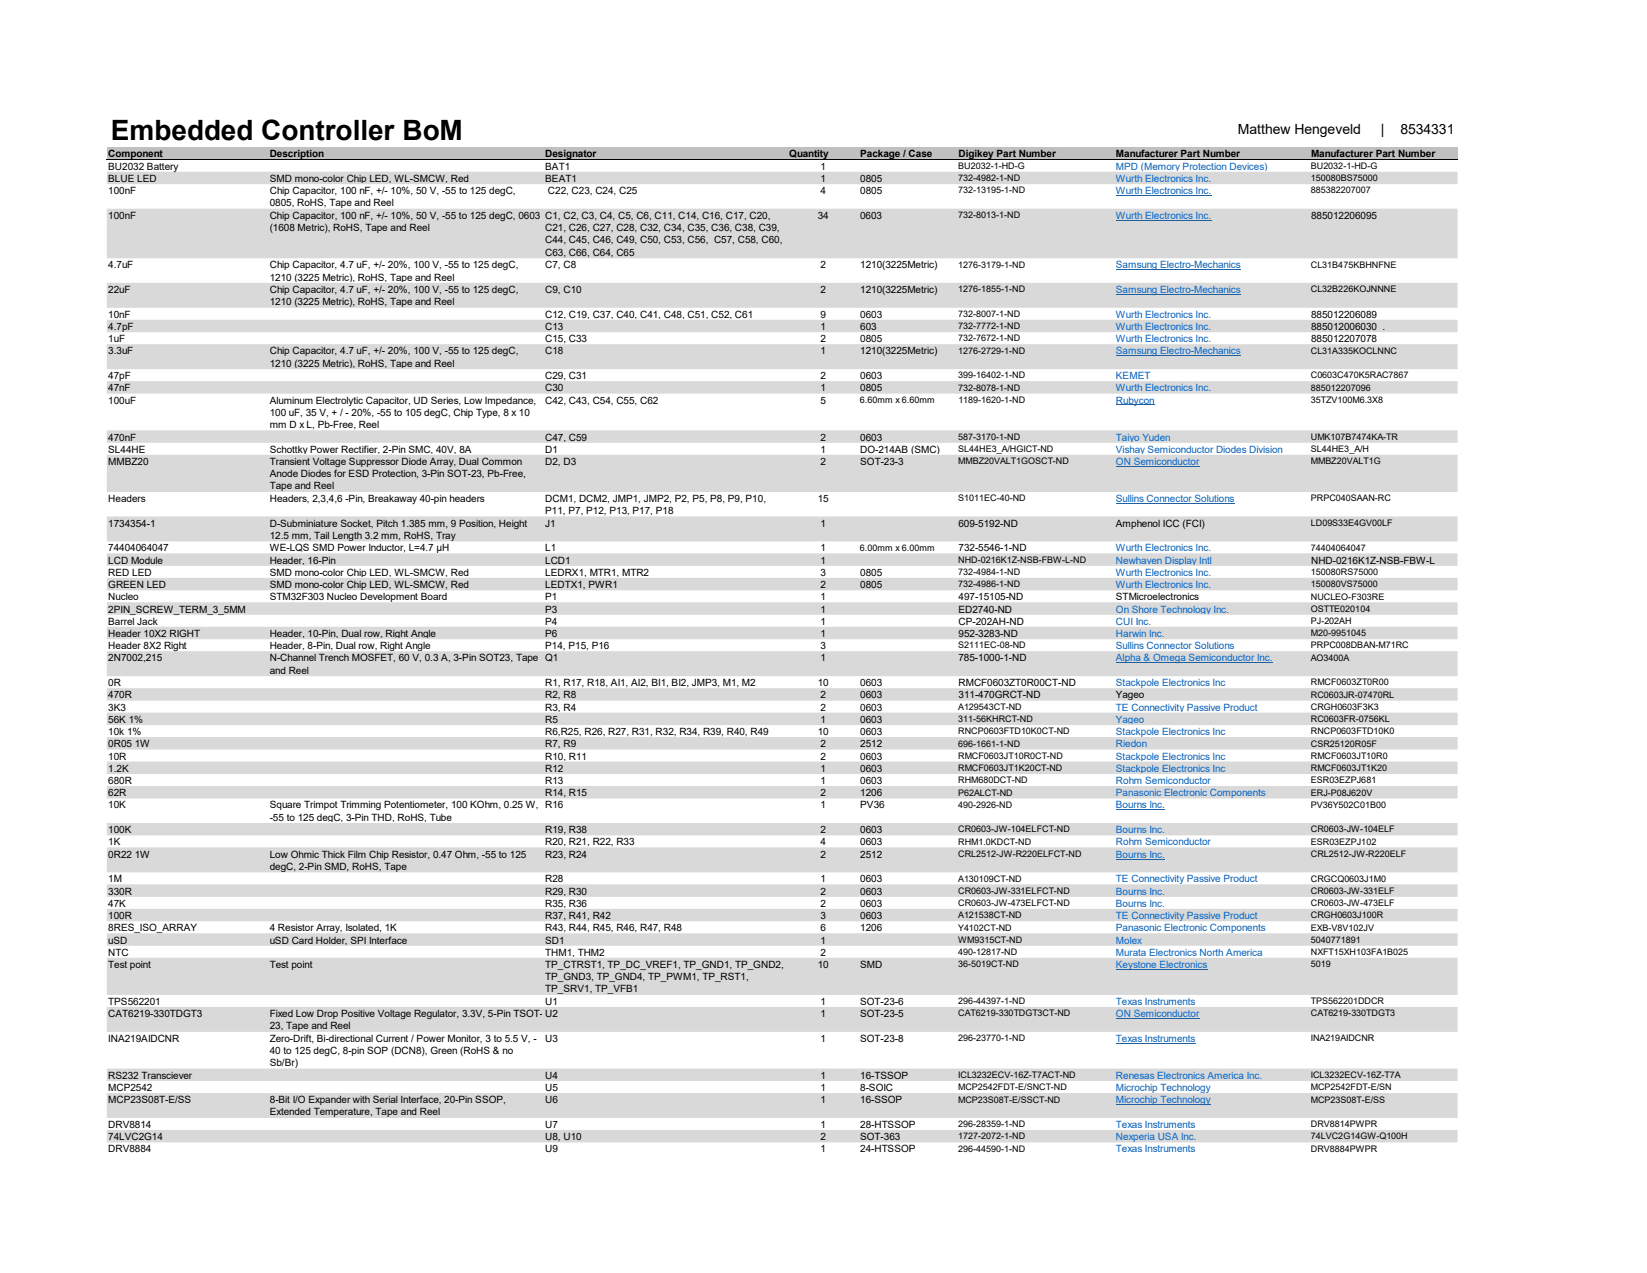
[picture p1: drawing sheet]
<svg xmlns="http://www.w3.org/2000/svg" width="279mm" height="216mm" viewBox="0 0 279 216" stroke-linecap="round" stroke-linejoin="round" font-family="sans-serif">
<defs><g id="words">
<text font-size="4.8" x="18.8" y="23.8">Embedded Controller BoM</text>
<g font-size="2.4">
<text x="210" y="22.8">Matthew Hengeveld</text>
<text x="234.2" y="22.8">|</text>
<text x="237.6" y="22.8">8534331</text>
</g>
<g font-size="1.7">
<text x="18.4" y="26.7">Component</text>
<text x="18.4" y="28.8">BU2032 Battery</text>
<text x="45.8" y="26.7">Description</text>
<text x="92.5" y="26.7">Designator</text>
<text x="92.5" y="28.8">BAT1</text>
<text x="133.9" y="26.7">Quantity</text>
<text x="139.2" y="28.8">1</text>
<text x="145.9" y="26.7">Package / Case</text>
<text x="162.6" y="26.7">Digikey Part Number</text>
<text x="189.3" y="26.7">Manufacturer Part Number</text>
<text x="222.4" y="26.7">Manufacturer Part Number</text>
<text x="18.4" y="30.9">BLUE LED</text>
<text x="18.4" y="32.9">100nF</text>
<text x="45.8" y="32.9">Chip Capacitor, 100 nF, +/- 10%, 50 V, -55 to 125 degC,</text>
<text x="45.8" y="30.9">SMD mono-color Chip LED, WL-SMCW, Red</text>
<text x="45.8" y="35">0805, RoHS, Tape and Reel</text>
<text x="92.5" y="30.9">BEAT1</text>
<text x="93" y="32.9">C22, C23, C24, C25</text>
<text x="139.2" y="30.9">1</text>
<text x="139.2" y="32.9">4</text>
<text x="145.9" y="32.9">0805</text>
<text x="145.9" y="30.9">0805</text>
<text x="18.4" y="37.1">100nF</text>
<text x="45.8" y="37.1">Chip Capacitor, 100 nF, +/- 10%, 50 V, -55 to 125 degC, 0603 C1, C2, C3, C4, C5, C6, C11, C14, C16, C17, C20,</text>
<text x="45.8" y="39.2">(1608 Metric), RoHS, Tape and Reel</text>
<text x="92.5" y="39.2">C21, C26, C27, C28, C32, C34, C35, C36, C38, C39,</text>
<text x="92.5" y="41.3">C44, C45, C46, C49, C50, C53, C56, C57, C58, C60,</text>
<text x="138.7" y="37.1">34</text>
<text x="145.9" y="37.1">0603</text>
<text x="222.4" y="37.1">885012206095</text>
<text x="18.4" y="45.5">4.7uF</text>
<text x="45.8" y="45.5">Chip Capacitor, 4.7 uF, +/- 20%, 100 V, -55 to 125 degC,</text>
<text x="45.8" y="47.6">1210 (3225 Metric), RoHS, Tape and Reel</text>
<text x="92.5" y="43.3">C63, C66, C64, C65</text>
<text x="92.5" y="45.5">C7, C8</text>
<text x="139.2" y="45.5">2</text>
<text x="145.9" y="45.5">1210(3225Metric)</text>
<text x="18.4" y="49.7">22uF</text>
<text x="18.4" y="53.9">10nF</text>
<text x="45.8" y="49.7">Chip Capacitor, 4.7 uF, +/- 20%, 100 V, -55 to 125 degC,</text>
<text x="45.8" y="51.8">1210 (3225 Metric), RoHS, Tape and Reel</text>
<text x="92.5" y="49.7">C9, C10</text>
<text x="92.5" y="53.9">C12, C19, C37, C40, C41, C48, C51, C52, C61</text>
<text x="139.2" y="49.7">2</text>
<text x="139.2" y="53.9">9</text>
<text x="145.9" y="49.7">1210(3225Metric)</text>
<text x="145.9" y="53.9">0603</text>
<text x="222.4" y="53.9">885012206089</text>
<text x="18.4" y="56">4.7pF</text>
<text x="18.4" y="58">1uF</text>
<text x="92.5" y="56">C13</text>
<text x="92.5" y="58">C15, C33</text>
<text x="139.2" y="56">1</text>
<text x="139.2" y="58">2</text>
<text x="145.9" y="56">603</text>
<text x="145.9" y="58">0805</text>
<text x="222.4" y="56">885012006030 .</text>
<text x="222.4" y="58">885012207078</text>
<text x="18.4" y="60.1">3.3uF</text>
<text x="18.4" y="64.3">47pF</text>
<text x="45.8" y="60.1">Chip Capacitor, 4.7 uF, +/- 20%, 100 V, -55 to 125 degC,</text>
<text x="45.8" y="62.2">1210 (3225 Metric), RoHS, Tape and Reel</text>
<text x="92.5" y="60.1">C18</text>
<text x="92.5" y="64.3">C29, C31</text>
<text x="139.2" y="60.1">1</text>
<text x="139.2" y="64.3">2</text>
<text x="145.9" y="64.3">0603</text>
<text x="145.9" y="60.1">1210(3225Metric)</text>
<text x="18.4" y="66.4">47nF</text>
<text x="18.4" y="68.5">100uF</text>
<text x="45.8" y="68.5">Aluminum Electrolytic Capacitor, UD Series, Low Impedance,</text>
<text x="45.8" y="70.5">100 uF, 35 V, + / - 20%, -55 to 105 degC, Chip Type, 8 x 10</text>
<text x="92.5" y="66.4">C30</text>
<text x="92.5" y="68.5">C42, C43, C54, C55, C62</text>
<text x="139.2" y="66.4">1</text>
<text x="139.2" y="68.5">5</text>
<text x="145.9" y="66.4">0805</text>
<text x="18.4" y="74.7">470nF</text>
<text x="18.4" y="76.8">SL44HE</text>
<text x="45.8" y="72.6">mm D x L, Pb-Free, Reel</text>
<text x="45.8" y="76.8">Schottky Power Rectifier, 2-Pin SMC, 40V, 8A</text>
<text x="92.5" y="74.7">C47, C59</text>
<text x="92.5" y="76.8">D1</text>
<text x="139.2" y="74.7">2</text>
<text x="139.2" y="76.8">1</text>
<text x="145.9" y="74.7">0603</text>
<text x="145.9" y="76.8">DO-214AB (SMC)</text>
<text x="18.4" y="78.9">MMBZ20</text>
<text x="45.8" y="80.9">Anode Diodes for ESD Protection, 3-Pin SOT-23, Pb-Free,</text>
<text x="45.8" y="83">Tape and Reel</text>
<text x="45.8" y="78.9">Transient Voltage Suppressor Diode Array, Dual Common</text>
<text x="92.5" y="78.9">D2, D3</text>
<text x="139.2" y="78.9">2</text>
<text x="145.9" y="78.9">SOT-23-3</text>
<text x="18.4" y="85.1">Headers</text>
<text x="18.4" y="89.3">1734354-1</text>
<text x="45.8" y="85.1">Headers, 2,3,4,6 -Pin, Breakaway 40-pin headers</text>
<text x="45.8" y="89.3">D-Subminiature Socket, Pitch 1.385 mm, 9 Position, Height</text>
<text x="92.5" y="87.2">P11, P7, P12, P13, P17, P18</text>
<text x="92.5" y="89.3">J1</text>
<text x="92.5" y="85.1">DCM1, DCM2, JMP1, JMP2, P2, P5, P8, P9, P10,</text>
<text x="138.7" y="85.1">15</text>
<text x="139.2" y="89.3">1</text>
<text x="162.6" y="89.3">609-5192-ND</text>
<text x="189.3" y="89.3">Amphenol ICC (FCI)</text>
<text x="18.4" y="93.5">74404064047</text>
<text x="18.4" y="95.6">LCD Module</text>
<text x="45.8" y="91.4">12.5 mm, Tail Length 3.2 mm, RoHS, Tray</text>
<text x="45.8" y="93.5">WE-LQS SMD Power Inductor, L=4.7 µH</text>
<text x="45.8" y="95.6">Header, 16-Pin</text>
<text x="92.5" y="93.5">L1</text>
<text x="92.5" y="95.6">LCD1</text>
<text x="139.2" y="93.5">1</text>
<text x="139.2" y="95.6">1</text>
<text x="162.6" y="93.5">732-5546-1-ND</text>
<text x="222.4" y="95.6">NHD-0216K1Z-NSB-FBW-L</text>
<text x="18.4" y="97.7">RED LED</text>
<text x="18.4" y="99.7">GREEN LED</text>
<text x="18.4" y="101.8">Nucleo</text>
<text x="45.8" y="97.7">SMD mono-color Chip LED, WL-SMCW, Red</text>
<text x="45.8" y="99.7">SMD mono-color Chip LED, WL-SMCW, Red</text>
<text x="45.8" y="101.8">STM32F303 Nucleo Development Board</text>
<text x="92.5" y="97.7">LEDRX1, MTR1, MTR2</text>
<text x="92.5" y="99.7">LEDTX1, PWR1</text>
<text x="92.5" y="101.8">P1</text>
<text x="139.2" y="97.7">3</text>
<text x="139.2" y="99.7">2</text>
<text x="139.2" y="101.8">1</text>
<text x="145.9" y="97.7">0805</text>
<text x="145.9" y="99.7">0805</text>
<text x="162.6" y="101.8">497-15105-ND</text>
<text x="189.3" y="101.8">STMicroelectronics</text>
<text x="18.4" y="103.9">2PIN_SCREW_TERM_3_5MM</text>
<text x="18.4" y="106">Barrel Jack</text>
<text x="92.5" y="103.9">P3</text>
<text x="92.5" y="106">P4</text>
<text x="139.2" y="103.9">1</text>
<text x="139.2" y="106">1</text>
<text x="162.6" y="103.9">ED2740-ND</text>
<text x="162.6" y="106">CP-202AH-ND</text>
<text x="18.4" y="108">Header 10X2 RIGHT</text>
<text x="18.4" y="110.1">Header 8X2 Right</text>
<text x="18.4" y="112.2">2N7002,215</text>
<text x="45.8" y="112.2">N-Channel Trench MOSFET, 60 V, 0.3 A, 3-Pin SOT23, Tape Q1</text>
<text x="45.8" y="108">Header, 10-Pin, Dual row, Right Angle</text>
<text x="45.8" y="110.1">Header, 8-Pin, Dual row, Right Angle</text>
<text x="92.5" y="108">P6</text>
<text x="92.5" y="110.1">P14, P15, P16</text>
<text x="139.2" y="112.2">1</text>
<text x="139.2" y="108">1</text>
<text x="139.2" y="110.1">3</text>
<text x="162.6" y="112.2">785-1000-1-ND</text>
<text x="162.6" y="108">952-3283-ND</text>
<text x="18.4" y="116.4">0R</text>
<text x="18.4" y="118.4">470R</text>
<text x="45.8" y="114.3">and Reel</text>
<text x="92.5" y="116.4">R1, R17, R18, AI1, AI2, BI1, BI2, JMP3, M1, M2</text>
<text x="92.5" y="118.4">R2, R8</text>
<text x="138.7" y="116.4">10</text>
<text x="139.2" y="118.4">2</text>
<text x="145.9" y="116.4">0603</text>
<text x="145.9" y="118.4">0603</text>
<text x="162.6" y="116.4">RMCF0603ZT0R00CT-ND</text>
<text x="162.6" y="118.4">311-470GRCT-ND</text>
<text x="189.3" y="118.4">Yageo</text>
<text x="18.4" y="120.5">3K3</text>
<text x="18.4" y="122.6">56K 1%</text>
<text x="18.4" y="124.7">10k 1%</text>
<text x="92.5" y="120.5">R3, R4</text>
<text x="92.5" y="122.6">R5</text>
<text x="92.5" y="124.7">R6,R25, R26, R27, R31, R32, R34, R39, R40, R49</text>
<text x="138.7" y="124.7">10</text>
<text x="139.2" y="120.5">2</text>
<text x="139.2" y="122.6">1</text>
<text x="145.9" y="120.5">0603</text>
<text x="145.9" y="122.6">0603</text>
<text x="145.9" y="124.7">0603</text>
<text x="18.4" y="126.7">0R05 1W</text>
<text x="18.4" y="128.8">10R</text>
<text x="18.4" y="130.9">1.2K</text>
<text x="92.5" y="126.7">R7, R9</text>
<text x="92.5" y="128.8">R10, R11</text>
<text x="92.5" y="130.9">R12</text>
<text x="139.2" y="126.7">2</text>
<text x="139.2" y="128.8">2</text>
<text x="139.2" y="130.9">1</text>
<text x="145.9" y="126.7">2512</text>
<text x="145.9" y="128.8">0603</text>
<text x="145.9" y="130.9">0603</text>
<text x="18.4" y="133">680R</text>
<text x="18.4" y="135">62R</text>
<text x="18.4" y="137.1">10K</text>
<text x="45.8" y="137.1">Square Trimpot Trimming Potentiometer, 100 KOhm, 0.25 W, R16</text>
<text x="92.5" y="133">R13</text>
<text x="92.5" y="135">R14, R15</text>
<text x="139.2" y="137.1">1</text>
<text x="139.2" y="133">1</text>
<text x="139.2" y="135">2</text>
<text x="145.9" y="133">0603</text>
<text x="145.9" y="135">1206</text>
<text x="145.9" y="137.1">PV36</text>
<text x="18.4" y="141.3">100K</text>
<text x="18.4" y="143.4">1K</text>
<text x="45.8" y="139.2">-55 to 125 degC, 3-Pin THD, RoHS, Tube</text>
<text x="92.5" y="141.3">R19, R38</text>
<text x="92.5" y="143.4">R20, R21, R22, R33</text>
<text x="139.2" y="141.3">2</text>
<text x="139.2" y="143.4">4</text>
<text x="145.9" y="141.3">0603</text>
<text x="145.9" y="143.4">0603</text>
<text x="18.4" y="145.5">0R22 1W</text>
<text x="18.4" y="149.6">1M</text>
<text x="45.8" y="145.5">Low Ohmic Thick Film Chip Resistor, 0.47 Ohm, -55 to 125</text>
<text x="45.8" y="147.5">degC, 2-Pin SMD, RoHS, Tape</text>
<text x="92.5" y="145.5">R23, R24</text>
<text x="92.5" y="149.6">R28</text>
<text x="139.2" y="145.5">2</text>
<text x="139.2" y="149.6">1</text>
<text x="145.9" y="145.5">2512</text>
<text x="145.9" y="149.6">0603</text>
<text x="18.4" y="151.7">330R</text>
<text x="18.4" y="153.8">47K</text>
<text x="18.4" y="155.9">100R</text>
<text x="92.5" y="151.7">R29, R30</text>
<text x="92.5" y="153.8">R35, R36</text>
<text x="92.5" y="155.9">R37, R41, R42</text>
<text x="139.2" y="151.7">2</text>
<text x="139.2" y="153.8">2</text>
<text x="139.2" y="155.9">3</text>
<text x="145.9" y="151.7">0603</text>
<text x="145.9" y="153.8">0603</text>
<text x="145.9" y="155.9">0603</text>
<text x="18.4" y="157.9">8RES_ISO_ARRAY</text>
<text x="18.4" y="160">uSD</text>
<text x="45.8" y="157.9">4 Resistor Array, Isolated, 1K</text>
<text x="45.8" y="160">uSD Card Holder, SPI Interface</text>
<text x="92.5" y="157.9">R43, R44, R45, R46, R47, R48</text>
<text x="92.5" y="160">SD1</text>
<text x="139.2" y="157.9">6</text>
<text x="139.2" y="160">1</text>
<text x="145.9" y="157.9">1206</text>
<text x="18.4" y="162.1">NTC</text>
<text x="18.4" y="164.2">Test point</text>
<text x="45.8" y="164.2">Test point</text>
<text x="92.5" y="162.1">THM1, THM2</text>
<text x="92.5" y="164.2">TP_CTRST1, TP_DC_VREF1, TP_GND1, TP_GND2,</text>
<text x="92.5" y="166.2">TP_GND3, TP_GND4, TP_PWM1, TP_RST1,</text>
<text x="138.7" y="164.2">10</text>
<text x="139.2" y="162.1">2</text>
<text x="145.9" y="164.2">SMD</text>
<text x="18.4" y="170.4">TPS562201</text>
<text x="18.4" y="172.5">CAT6219-330TDGT3</text>
<text x="45.8" y="172.5">Fixed Low Drop Positive Voltage Regulator, 3.3V, 5-Pin TSOT- U2</text>
<text x="92.5" y="168.3">TP_SRV1, TP_VFB1</text>
<text x="92.5" y="170.4">U1</text>
<text x="139.2" y="172.5">1</text>
<text x="139.2" y="170.4">1</text>
<text x="145.9" y="170.4">SOT-23-6</text>
<text x="145.9" y="172.5">SOT-23-5</text>
<text x="18.4" y="176.7">INA219AIDCNR</text>
<text x="45.8" y="174.6">23, Tape and Reel</text>
<text x="45.8" y="178.8">40 to 125 degC, 8-pin SOP (DCN8), Green (RoHS &amp; no</text>
<text x="45.8" y="176.7">Zero-Drift, Bi-directional Current / Power Monitor, 3 to 5.5 V, -</text>
<text x="92.5" y="176.7">U3</text>
<text x="139.2" y="176.7">1</text>
<text x="145.9" y="176.7">SOT-23-8</text>
<text x="18.4" y="183">RS232 Transciever</text>
<text x="18.4" y="185">MCP2542</text>
<text x="45.8" y="180.8">Sb/Br)</text>
<text x="92.5" y="183">U4</text>
<text x="92.5" y="185">U5</text>
<text x="139.2" y="183">1</text>
<text x="139.2" y="185">1</text>
<text x="145.9" y="183">16-TSSOP</text>
<text x="145.9" y="185">8-SOIC</text>
<text x="18.4" y="187.1">MCP23S08T-E/SS</text>
<text x="18.4" y="191.3">DRV8814</text>
<text x="45.8" y="189.2">Extended Temperature, Tape and Reel</text>
<text x="45.8" y="187.1">8-Bit I/O Expander with Serial Interface, 20-Pin SSOP,</text>
<text x="92.5" y="187.1">U6</text>
<text x="92.5" y="191.3">U7</text>
<text x="139.2" y="187.1">1</text>
<text x="139.2" y="191.3">1</text>
<text x="145.9" y="191.3">28-HTSSOP</text>
<text x="145.9" y="187.1">16-SSOP</text>
<text x="18.4" y="193.4">74LVC2G14</text>
<text x="18.4" y="195.5">DRV8884</text>
<text x="92.5" y="193.4">U8, U10</text>
<text x="92.5" y="195.5">U9</text>
<text x="139.2" y="193.4">2</text>
<text x="139.2" y="195.5">1</text>
<text x="145.9" y="193.4">SOT-363</text>
<text x="145.9" y="195.5">24-HTSSOP</text>
</g>
<g font-size="1.7" fill="#0563c1">
<text x="189.3" y="28.8">MPD (Memory Protection Devices)</text>
<text x="189.3" y="30.9">Wurth Electronics Inc.</text>
<text x="189.3" y="32.9">Wurth Electronics Inc.</text>
<text x="189.3" y="37.1">Wurth Electronics Inc.</text>
<text x="189.3" y="45.5">Samsung Electro-Mechanics</text>
<text x="189.3" y="49.7">Samsung Electro-Mechanics</text>
<text x="189.3" y="53.9">Wurth Electronics Inc.</text>
<text x="189.3" y="56">Wurth Electronics Inc.</text>
<text x="189.3" y="58">Wurth Electronics Inc.</text>
<text x="189.3" y="60.1">Samsung Electro-Mechanics</text>
<text x="189.3" y="64.3">KEMET</text>
<text x="189.3" y="66.4">Wurth Electronics Inc.</text>
<text x="189.3" y="68.5">Rubycon</text>
<text x="189.3" y="74.7">Taiyo Yuden</text>
<text x="189.3" y="76.8">Vishay Semiconductor Diodes Division</text>
<text x="189.3" y="78.9">ON Semiconductor</text>
<text x="189.3" y="85.1">Sullins Connector Solutions</text>
<text x="189.3" y="93.5">Wurth Electronics Inc.</text>
<text x="189.3" y="95.6">Newhaven Display Intl</text>
<text x="189.3" y="97.7">Wurth Electronics Inc.</text>
<text x="189.3" y="99.7">Wurth Electronics Inc.</text>
<text x="189.3" y="103.9">On Shore Technology Inc.</text>
<text x="189.3" y="106">CUI Inc.</text>
<text x="189.3" y="108">Harwin Inc.</text>
<text x="189.3" y="110.1">Sullins Connector Solutions</text>
<text x="189.3" y="112.2">Alpha &amp; Omega Semiconductor Inc.</text>
<text x="189.3" y="116.4">Stackpole Electronics Inc</text>
<text x="189.3" y="120.5">TE Connectivity Passive Product</text>
<text x="189.3" y="122.6">Yageo</text>
<text x="189.3" y="124.7">Stackpole Electronics Inc</text>
<text x="189.3" y="126.7">Riedon</text>
<text x="189.3" y="128.8">Stackpole Electronics Inc</text>
<text x="189.3" y="130.9">Stackpole Electronics Inc</text>
<text x="189.3" y="133">Rohm Semiconductor</text>
<text x="189.3" y="135">Panasonic Electronic Components</text>
<text x="189.3" y="137.1">Bourns Inc.</text>
<text x="189.3" y="141.3">Bourns Inc.</text>
<text x="189.3" y="143.4">Rohm Semiconductor</text>
<text x="189.3" y="145.5">Bourns Inc.</text>
<text x="189.3" y="149.6">TE Connectivity Passive Product</text>
<text x="189.3" y="151.7">Bourns Inc.</text>
<text x="189.3" y="153.8">Bourns Inc.</text>
<text x="189.3" y="155.9">TE Connectivity Passive Product</text>
<text x="189.3" y="157.9">Panasonic Electronic Components</text>
<text x="189.3" y="160">Molex</text>
<text x="189.3" y="162.1">Murata Electronics North America</text>
<text x="189.3" y="164.2">Keystone Electronics</text>
<text x="189.3" y="170.4">Texas Instruments</text>
<text x="189.3" y="172.5">ON Semiconductor</text>
<text x="189.3" y="176.7">Texas Instruments</text>
<text x="189.3" y="183">Renesas Electronics America Inc.</text>
<text x="189.3" y="185">Microchip Technology</text>
<text x="189.3" y="187.1">Microchip Technology</text>
<text x="189.3" y="191.3">Texas Instruments</text>
<text x="189.3" y="193.4">Nexperia USA Inc.</text>
<text x="189.3" y="195.5">Texas Instruments</text>
</g>
<g font-size="1.5">
<text x="162.6" y="28.7">BU2032-1-HD-G</text>
<text x="222.4" y="28.7">BU2032-1-HD-G</text>
<text x="162.6" y="30.7">732-4982-1-ND</text>
<text x="162.6" y="32.8">732-13195-1-ND</text>
<text x="222.4" y="30.7">150080BS75000</text>
<text x="222.4" y="32.8">885382207007</text>
<text x="162.6" y="37">732-8013-1-ND</text>
<text x="162.6" y="45.4">1276-3179-1-ND</text>
<text x="222.4" y="45.4">CL31B475KBHNFNE</text>
<text x="162.6" y="49.6">1276-1855-1-ND</text>
<text x="162.6" y="53.8">732-8007-1-ND</text>
<text x="222.4" y="49.6">CL32B226KOJNNNE</text>
<text x="162.6" y="55.8">732-7772-1-ND</text>
<text x="162.6" y="57.9">732-7672-1-ND</text>
<text x="162.6" y="60">1276-2729-1-ND</text>
<text x="222.4" y="60">CL31A335KOCLNNC</text>
<text x="162.6" y="64.2">399-16402-1-ND</text>
<text x="222.4" y="64.2">C0603C470K5RAC7867</text>
<text x="145.9" y="68.3">6.60mm x 6.60mm</text>
<text x="162.6" y="66.3">732-8078-1-ND</text>
<text x="162.6" y="68.3">1189-1620-1-ND</text>
<text x="222.4" y="66.3">885012207096</text>
<text x="222.4" y="68.3">35TZV100M6.3X8</text>
<text x="162.6" y="74.6">587-3170-1-ND</text>
<text x="162.6" y="76.7">SL44HE3_A/HGICT-ND</text>
<text x="222.4" y="74.6">UMK107B7474KA-TR</text>
<text x="222.4" y="76.7">SL44HE3_A/H</text>
<text x="162.6" y="78.7">MMBZ20VALT1GOSCT-ND</text>
<text x="222.4" y="78.7">MMBZ20VALT1G</text>
<text x="162.6" y="85">S1011EC-40-ND</text>
<text x="222.4" y="85">PRPC040SAAN-RC</text>
<text x="222.4" y="89.2">LD09S33E4GV00LF</text>
<text x="145.9" y="93.4">6.00mm x 6.00mm</text>
<text x="162.6" y="95.5">NHD-0216K1Z-NSB-FBW-L-ND</text>
<text x="222.4" y="93.4">74404064047</text>
<text x="162.6" y="97.5">732-4984-1-ND</text>
<text x="162.6" y="99.6">732-4986-1-ND</text>
<text x="222.4" y="97.5">150080RS75000</text>
<text x="222.4" y="99.6">150080VS75000</text>
<text x="222.4" y="101.7">NUCLEO-F303RE</text>
<text x="222.4" y="103.8">OSTTE020104</text>
<text x="222.4" y="105.8">PJ-202AH</text>
<text x="222.4" y="107.9">M20-9951045</text>
<text x="162.6" y="110">S2111EC-08-ND</text>
<text x="222.4" y="110">PRPC008DBAN-M71RC</text>
<text x="222.4" y="112.1">AO3400A</text>
<text x="222.4" y="116.2">RMCF0603ZT0R00</text>
<text x="222.4" y="118.3">RC0603JR-07470RL</text>
<text x="162.6" y="120.4">A129543CT-ND</text>
<text x="162.6" y="122.5">311-56KHRCT-ND</text>
<text x="162.6" y="124.5">RNCP0603FTD10K0CT-ND</text>
<text x="222.4" y="120.4">CRGH0603F3K3</text>
<text x="222.4" y="122.5">RC0603FR-0756KL</text>
<text x="222.4" y="124.5">RNCP0603FTD10K0</text>
<text x="162.6" y="126.6">696-1661-1-ND</text>
<text x="162.6" y="128.7">RMCF0603JT10R0CT-ND</text>
<text x="162.6" y="130.8">RMCF0603JT1K20CT-ND</text>
<text x="222.4" y="126.6">CSR25120R05F</text>
<text x="222.4" y="128.7">RMCF0603JT10R0</text>
<text x="222.4" y="130.8">RMCF0603JT1K20</text>
<text x="162.6" y="132.8">RHM680DCT-ND</text>
<text x="162.6" y="134.9">P62ALCT-ND</text>
<text x="162.6" y="137">490-2926-ND</text>
<text x="222.4" y="132.8">ESR03EZPJ681</text>
<text x="222.4" y="134.9">ERJ-P08J620V</text>
<text x="222.4" y="137">PV36Y502C01B00</text>
<text x="162.6" y="141.2">CR0603-JW-104ELFCT-ND</text>
<text x="162.6" y="143.3">RHM1.0KDCT-ND</text>
<text x="222.4" y="141.2">CR0603-JW-104ELF</text>
<text x="222.4" y="143.3">ESR03EZPJ102</text>
<text x="162.6" y="145.3">CRL2512-JW-R220ELFCT-ND</text>
<text x="162.6" y="149.5">A130109CT-ND</text>
<text x="222.4" y="145.3">CRL2512-JW-R220ELF</text>
<text x="222.4" y="149.5">CRGCQ0603J1M0</text>
<text x="162.6" y="151.6">CR0603-JW-331ELFCT-ND</text>
<text x="162.6" y="153.6">CR0603-JW-473ELFCT-ND</text>
<text x="162.6" y="155.7">A121538CT-ND</text>
<text x="222.4" y="151.6">CR0603-JW-331ELF</text>
<text x="222.4" y="153.7">CR0603-JW-473ELF</text>
<text x="222.4" y="155.7">CRGH0603J100R</text>
<text x="162.6" y="157.8">Y4102CT-ND</text>
<text x="162.6" y="159.9">WM9315CT-ND</text>
<text x="162.6" y="162">490-12817-ND</text>
<text x="222.4" y="157.8">EXB-V8V102JV</text>
<text x="222.4" y="159.9">5040771891</text>
<text x="222.4" y="162">NXFT15XH103FA1B025</text>
<text x="162.6" y="164">36-5019CT-ND</text>
<text x="222.4" y="164">5019</text>
<text x="162.6" y="170.3">296-44397-1-ND</text>
<text x="162.6" y="172.4">CAT6219-330TDGT3CT-ND</text>
<text x="222.4" y="170.3">TPS562201DDCR</text>
<text x="222.4" y="172.4">CAT6219-330TDGT3</text>
<text x="162.6" y="176.6">296-23770-1-ND</text>
<text x="222.4" y="176.6">INA219AIDCNR</text>
<text x="162.6" y="182.8">ICL3232ECV-16Z-T7ACT-ND</text>
<text x="162.6" y="184.9">MCP2542FDT-E/SNCT-ND</text>
<text x="222.4" y="182.8">ICL3232ECV-16Z-T7A</text>
<text x="222.4" y="184.9">MCP2542FDT-E/SN</text>
<text x="162.6" y="187">MCP23S08T-E/SSCT-ND</text>
<text x="162.6" y="191.2">296-28359-1-ND</text>
<text x="222.4" y="187">MCP23S08T-E/SS</text>
<text x="222.4" y="191.2">DRV8814PWPR</text>
<text x="162.6" y="193.3">1727-2072-1-ND</text>
<text x="162.6" y="195.3">296-44590-1-ND</text>
<text x="222.4" y="193.3">74LVC2G14GW-Q100H</text>
<text x="222.4" y="195.3">DRV8884PWPR</text>
</g>
</g></defs>
<path d="M18.1 25h229.2v2.1h-229.2z" fill="#c0c0c0"/>
<path d="M18.1 29.1h229.2v2.1h-229.2zM18.1 35.4h229.2v8.4h-229.2zM18.1 48h229.2v4.2h-229.2zM18.1 54.2h229.2v2.1h-229.2zM18.1 58.4h229.2v4.2h-229.2zM18.1 64.6h229.2v2.2h-229.2zM18.1 73h229.2v2.1h-229.2zM18.1 77.1h229.2v6.3h-229.2zM18.1 87.6h229.2v4.2h-229.2zM18.1 93.9h229.2v2.1h-229.2zM18.1 98h229.2v2.1h-229.2zM18.1 102.2h229.2v2.1h-229.2zM18.1 106.3h229.2v2.1h-229.2zM18.1 110.4h229.2v4.3h-229.2zM18.1 116.7h229.2v2.1h-229.2zM18.1 120.9h229.2v2.1h-229.2zM18.1 125h229.2v2.1h-229.2zM18.1 129.2h229.2v2.1h-229.2zM18.1 133.3h229.2v2.1h-229.2zM18.1 139.6h229.2v2.1h-229.2zM18.1 143.7h229.2v4.3h-229.2zM18.1 150h229.2v2.1h-229.2zM18.1 154.1h229.2v2.2h-229.2zM18.1 158.3h229.2v2.1h-229.2zM18.1 162.4h229.2v6.3h-229.2zM18.1 170.8h229.2v4.2h-229.2zM18.1 181.2h229.2v2.1h-229.2zM18.1 185.4h229.2v4.2h-229.2zM18.1 191.6h229.2v2.2h-229.2z" fill-rule="evenodd" fill="#d9d9d9"/>
<g fill="none" stroke="#0563c1" stroke-width=".17">
<path d="M189.3 33.2h16.1M189.3 37.4h16.1M189.3 45.7h21.1M189.3 49.9h21.1M189.3 60.3h21.1M189.3 68.7h6.5M189.3 79.1h14.2M189.3 85.4h20.1M189.3 112.4h26.6M189.3 137.4h8.3M189.3 145.7h8.3M189.3 164.4h15.5"/>
<path d="M189.3 172.7h14.2M189.3 176.9h13.5M189.3 187.3h16.1"/>
</g>
<path d="M17.9 27.1h229.4" fill="none" stroke="#000" stroke-width=".17"/>
<use href="#words"/>
</svg>
